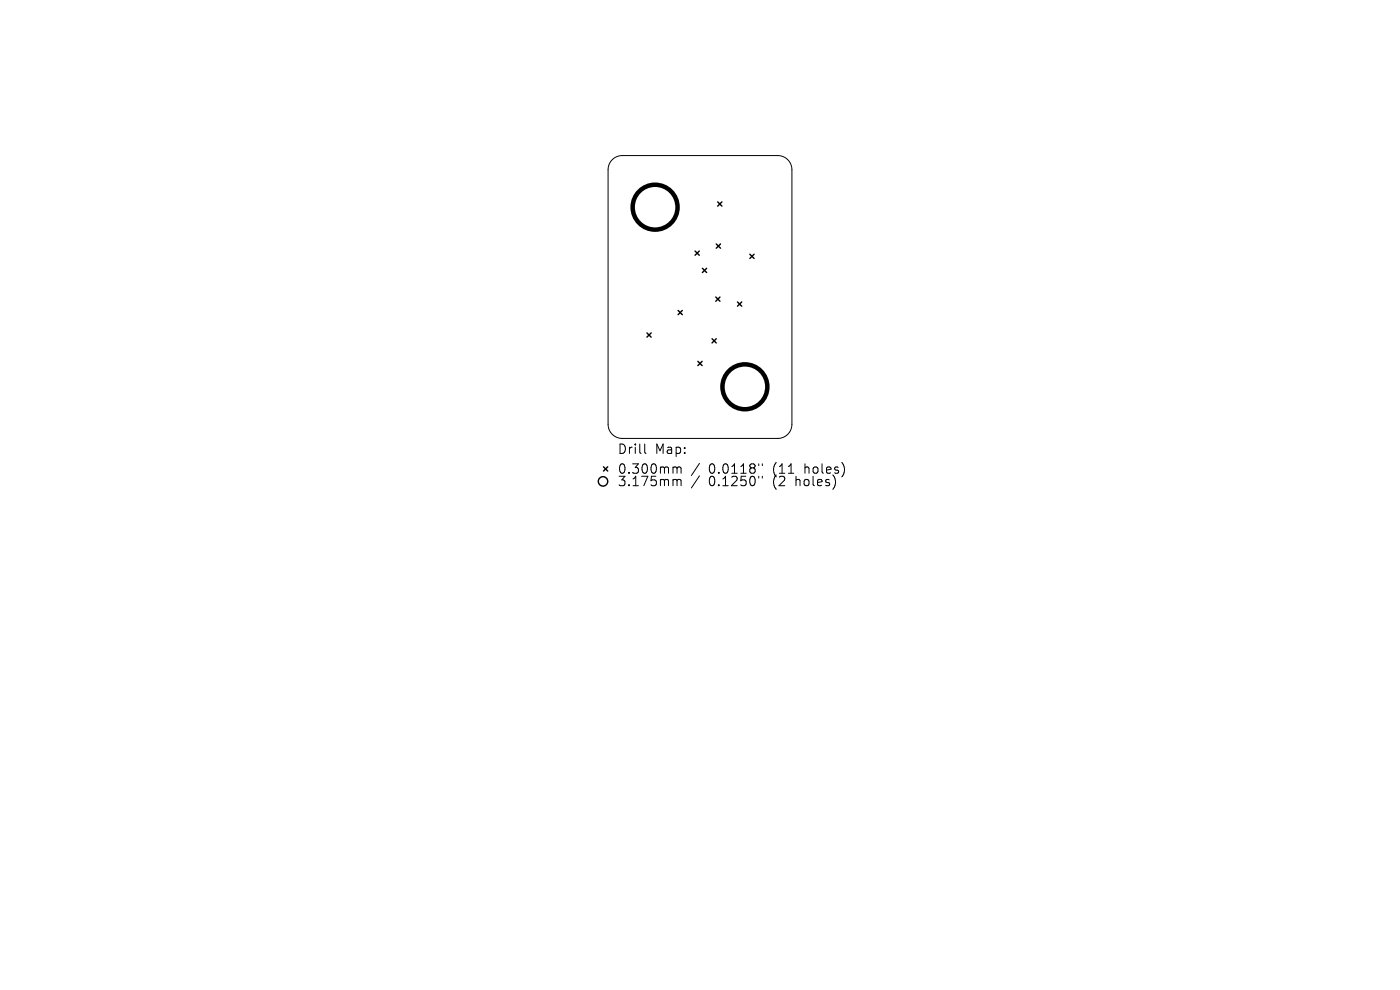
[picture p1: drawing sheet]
<svg xmlns="http://www.w3.org/2000/svg" width="297mm" height="210mm" viewBox="0 0 297 210" stroke-linecap="round" stroke-linejoin="round" font-family="sans-serif">
<defs><g id="words">
<g font-size="2.8">
<text x="130.9" y="96.6">Drill</text>
<text x="130.9" y="100.8">0.300mm</text>
<text x="138.9" y="96.6">Map:</text>
<text x="150.4" y="100.8">0.0118&quot;</text>
<text x="164.1" y="100.8">(11</text>
<text x="171" y="100.8">holes)</text>
<text x="130.9" y="103.4">3.175mm</text>
<text x="150.4" y="103.4">0.1250&quot;</text>
<text x="164.1" y="103.4">(2</text>
<text x="169.1" y="103.4">holes)</text>
</g>
</g></defs>
<g fill="none" stroke="#000" stroke-width=".21">
<path d="M129.9 33.9a3 3 0 0 1 2.1-.9h33a3 3 0 0 1 3 3v54a3 3 0 0 1-3 3h-33a3 3 0 0 1-3-3v-54a3 3 0 0 1 .9-2.1zM136.8 94.2v1.7l.3 .3M143.1 99.1h.2l.3 .2M143.6 99.3l.3-.2 .5 .1 .1 1.2M143.6 99.3v1.1M148.4 98.3l-1.7 2.6M161 98.4v.4M161.7 98.4v.4M143.1 101.7l.4 .1 .1 .2M143.6 102v1M143.6 102l.3-.3 .5 .1 .1 1.2M148.4 100.9l-1.7 2.6"/>
<path d="M161 101v.4M161.7 101v.4"/>
</g>
<g fill="none" stroke="#000" stroke-width=".3">
<path d="M147.5 53.3l.9 .9M148.4 53.3l-.9 .9M149 56.9l.9 .9M149.9 56.9l-.9 .9M152 51.8l.9 .9M152.3 42.8l.9 .9M152.9 51.8l-.9 .9M153.2 42.8l-.9 .9M159.1 53.9l.9 .9M160 53.9l-.9 .9M137.2 70.6l.9 .9M138.1 70.6l-.9 .9"/>
<path d="M143.9 65.9l.9 .9M144.8 65.9l-.9 .9M148.1 76.7l.9 .9M149 76.7l-.9 .9M151.1 71.9l.9 .9M151.8 63l.9 .9M152 71.9l-.9 .9M152.7 63l-.9 .9M156.5 64.1l.9 .9M157.4 64.1l-.9 .9M128 99l.9 .9M128.9 99l-.9 .9"/>
<circle cx="127.9" cy="102.1" r="1"/>
</g>
<g fill="none" stroke="#000" stroke-width=".95">
<circle cx="139" cy="44" r="4.8"/>
<circle cx="158" cy="82.1" r="4.8"/>
</g>
<use href="#words"/>
</svg>
